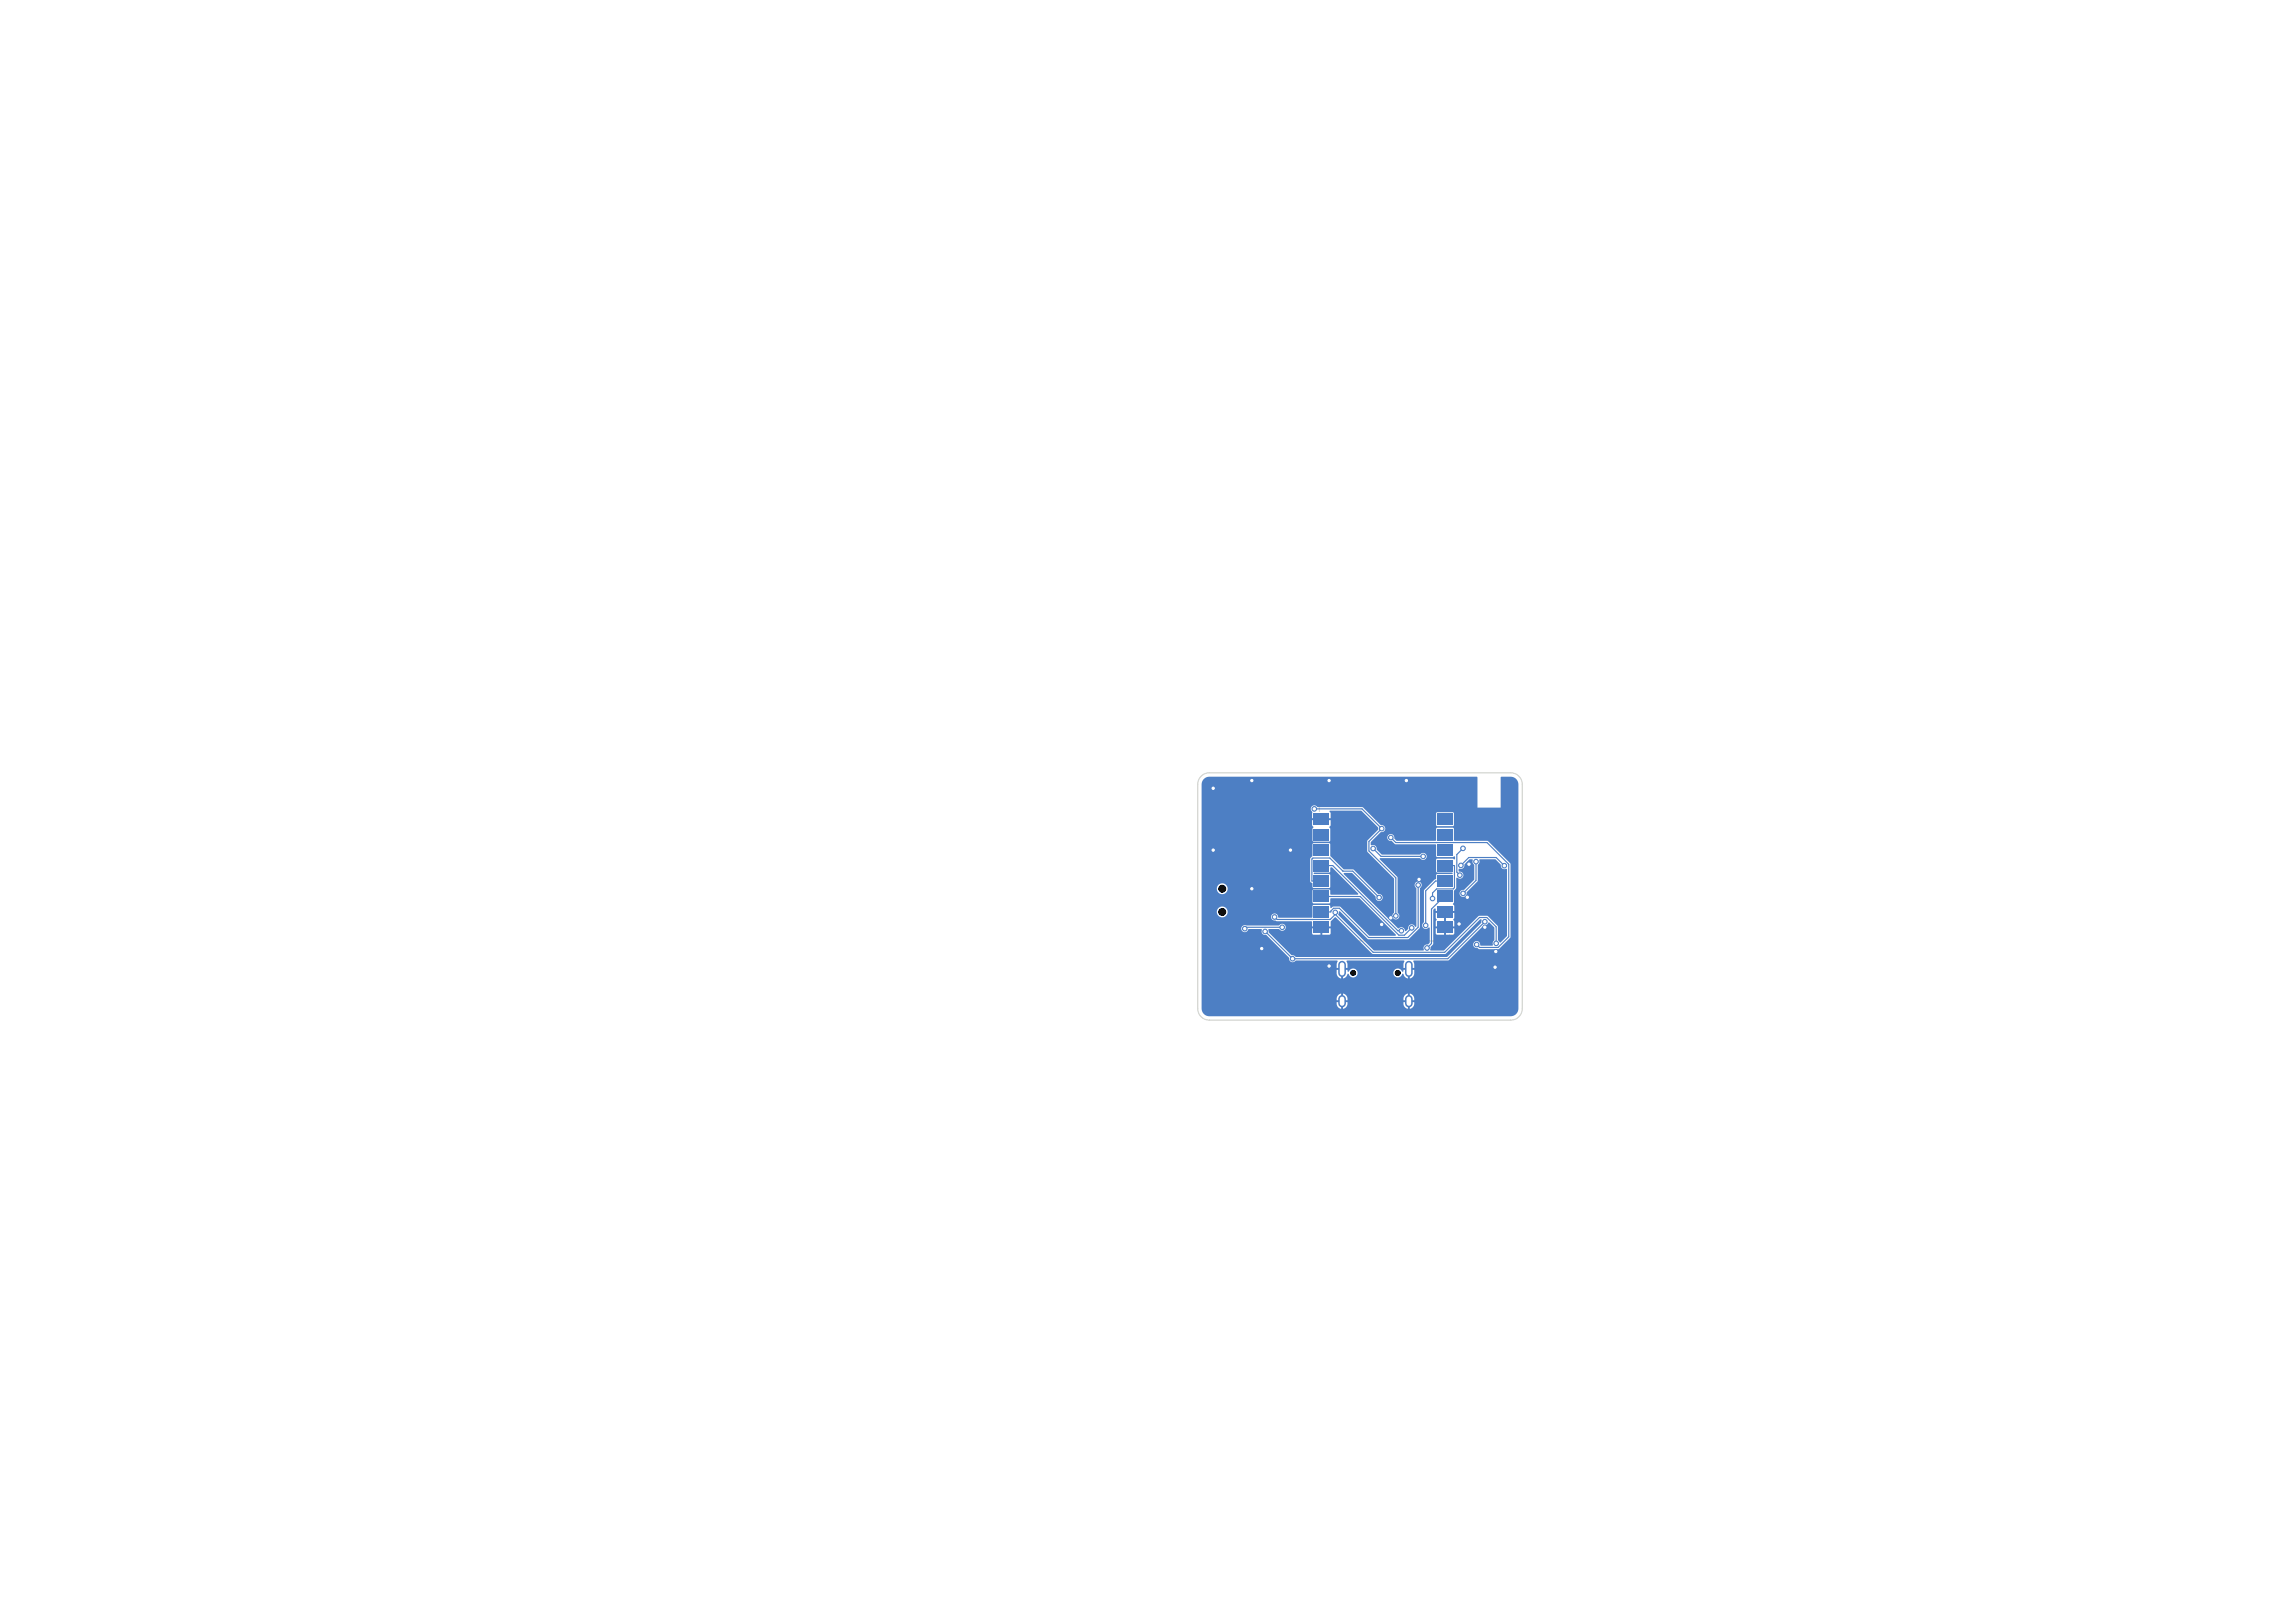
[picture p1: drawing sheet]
<svg xmlns="http://www.w3.org/2000/svg" width="297mm" height="210mm" viewBox="0 0 297 210" stroke-linecap="round" stroke-linejoin="round" font-family="sans-serif">
<defs><g id="words">
<g font-size=".5" fill="#e8b2a7">
<text x="159.7" y="128.2" transform="rotate(-90 159.7 128.2)">Cagayan State University - Carig Campus</text>
<text x="160.5" y="128.2" transform="rotate(-90 160.5 128.2)">Junior Institude of Electronics Engineering - Cagayan Valley Chapter</text>
</g>
</g></defs>
<path d="M170.8 105v-.7h16.5v.7M170.8 121v.8h16.5v-.8" fill="none" stroke="#e8b2a7" stroke-width=".15"/>
<path d="M187.6 121h.5l-.5 .5z" fill="none" stroke="#e8b2a7" stroke-width=".13"/>
<path d="M187.6 121h.5l-.5 .5z" fill="#e8b2a7"/>
<path d="M155.4 100.4l.5-.3 .6-.1h39a1.5 1.5 0 0 1 1.5 1.5v29a1.5 1.5 0 0 1-1.5 1.5h-39a1.5 1.5 0 0 1-1.5-1.5v-29l.1-.5z" fill="none" stroke="#d0d2cd" stroke-width=".15"/>
<path d="M173.7 124.8v1.1M173.7 129.3v.6M182.3 124.8v1.1M182.3 129.3v.6" fill="none" stroke="#4d7fc4" stroke-width="1"/>
<g fill="#4d7fc4">
<path d="M186 119.3h2v1.5h-2z"/>
<path d="M186 117.3h2v1.5h-2z"/>
<path d="M186 115.3h2v1.5h-2z"/>
<path d="M186 113.3h2v1.5h-2z"/>
<path d="M186 111.3h2v1.5h-2z"/>
<path d="M186 109.3h2v1.5h-2z"/>
<path d="M186 107.3h2v1.5h-2z"/>
<path d="M186 105.3h2v1.5h-2z"/>
<path d="M170 105.3h2v1.5h-2z"/>
<path d="M170 107.3h2v1.5h-2z"/>
<path d="M170 109.3h2v1.5h-2z"/>
<path d="M170 111.3h2v1.5h-2z"/>
<path d="M170 113.3h2v1.5h-2z"/>
<path d="M170 115.3h2v1.5h-2z"/>
<path d="M170 117.3h2v1.5h-2z"/>
<path d="M170 119.3h2v1.5h-2z"/>
</g>
<g fill="#4d7fc4" stroke="#4d7fc4" stroke-width=".13">
<circle cx="193.6" cy="122.1" r=".3"/>
<circle cx="172.8" cy="118.1" r=".3"/>
<circle cx="164.9" cy="118.7" r=".3"/>
<circle cx="193.5" cy="125.1" r=".25"/>
<circle cx="172" cy="101" r=".3"/>
<circle cx="172" cy="125" r=".3"/>
<circle cx="182" cy="101" r=".3"/>
<circle cx="193.6" cy="123.1" r=".25"/>
<circle cx="188.8" cy="119.6" r=".25"/>
<circle cx="180" cy="118.8" r=".25"/>
<circle cx="162" cy="101" r=".3"/>
<circle cx="163.3" cy="122.7" r=".25"/>
<circle cx="157" cy="110" r=".3"/>
<circle cx="189.9" cy="116.1" r=".25"/>
<circle cx="178.8" cy="119.6" r=".25"/>
<circle cx="183.6" cy="113.8" r=".25"/>
<circle cx="192.2" cy="120" r=".25"/>
<circle cx="162" cy="115" r=".3"/>
<circle cx="167" cy="110" r=".3"/>
<circle cx="157" cy="102" r=".3"/>
<circle cx="190.1" cy="111.8" r=".3"/>
<circle cx="184.7" cy="122.7" r=".3"/>
<circle cx="189.3" cy="109.8" r=".3"/>
<circle cx="188.9" cy="113.2" r=".3"/>
<circle cx="165.9" cy="120" r=".3"/>
<circle cx="161.1" cy="120.2" r=".3"/>
<circle cx="189.3" cy="115.6" r=".3"/>
<circle cx="191" cy="111.5" r=".3"/>
<circle cx="167.3" cy="124.1" r=".3"/>
<circle cx="192.2" cy="119.3" r=".3"/>
<circle cx="163.7" cy="120.5" r=".3"/>
<circle cx="181.4" cy="120.4" r=".3"/>
<circle cx="170.1" cy="104.7" r=".3"/>
<circle cx="180.6" cy="118.5" r=".3"/>
<circle cx="178.8" cy="107.2" r=".3"/>
<circle cx="184.2" cy="110.8" r=".3"/>
<circle cx="177.7" cy="109.8" r=".3"/>
<circle cx="194.7" cy="112" r=".3"/>
<circle cx="189.1" cy="112" r=".3"/>
<circle cx="185.4" cy="116.3" r=".3"/>
<circle cx="184.5" cy="119.7" r=".3"/>
<circle cx="183.5" cy="114.5" r=".3"/>
<circle cx="182.7" cy="120.1" r=".3"/>
<circle cx="178.5" cy="116.1" r=".3"/>
<circle cx="191.1" cy="122.2" r=".3"/>
<circle cx="180" cy="108.4" r=".3"/>
</g>
<g fill="none" stroke="#4d7fc4" stroke-width=".15">
<path d="M165.9 120h-4.6l-.2 .2M170.1 104.7h6.2l2.5 2.5-1.6 1.7v1.2l3.4 3.5v4.9M171 116h5l5 5h.7l1-.9M171 112h1.5l8.4 8.4h.5M172.8 118.3l4.9 4.9h9.3l4.5-4.5h.9l1.2 1.2v2.2M172.8 118.3l-.7 .7h-6.8l-.4-.3M172.8 118.1v.2M173.8 112.7l-1.7-1.7h-2.2l-.1 .2v2.8h1.2M173.8 112.7h1.3l3.4 3.4M173.8 112.7h.1M177.7 109.8l1 1h5.5M180 108.4l.6 .6h11.8l2.9 2.8v9.4l-1.4 1.4h-2.4l-.4-.4"/>
<path d="M183.5 114.5v5.5l-1.3 1.3h-5.1l-3.8-3.8h-.7l-.4 .4v.1h-1.2M184.2 110.8h.1M187 116h-.1l-1.6 1.6v4.5l-.6 .6M187 112h1.2v2.9l-.1 .1h-2.2l-.5 .5v.8M187 114h-1.2l-1.3 1.3v4.4M189.1 112l1-1h3.5l1.1 1M189.3 109.8l-.8 .8v2.2l.4 .4M191 111.5v2.4l-1.7 1.7M192.2 119.3l-4.8 4.8h-20.1l-3.6-3.6"/>
</g>
<g fill="#4d7fc4">
<path d="M188.8 112.4a.53 .53 0 0 0 .7-.6l.7-.6h.4v.5l.2 .2v1.9l-1.3 1.3a.48 .48 0 0 0-.5 .3 .48 .48 0 0 0 .2 .6 .53 .53 0 0 0 .6-.6l1.4-1.4v-2.1l.2-.2 .1-.5h2l.7 .7a.53 .53 0 0 0 .8 .5v.1v5.6h-9.2v.7a.22 .22 0 0 1 .1 .2 .22 .22 0 0 1-.1 .2v.7h1.1v-1.8h.2v1.8h1.1l-.1-.8a.15 .15 0 0 1 0-.1 .15 .15 0 0 1 .1-.2v-.7h6.8v3l-.8 .8h-.1l-.3-.3v-1.8l-1.3-1.3h-1.1l-1.7 1.6h-3.9v.7l.2 .1h.9v-.8h.2v.8h1l.1-.8h1.5l-2.8 2.9h-1.8v-.4l.4-.5v-4.4l.2-.2 .1 .4h2.4v-.7a.21 .21 0 0 1-.2-.2 .21 .21 0 0 1 .2-.2v-1.5l.3-.4v-1.3l.1-.1a.46 .46 0 0 0 .7-.1 .46 .46 0 0 0-.4-.6l-.1-.1z"/>
<path d="M155.7 100.9l.5-.3 .3-.1h34.6l.1 .1v3.9h3v-3.9l1.3-.1a1 1 0 0 1 1 1v3.7h-8.3l-.2-.1h-2l-.1 .1v1.6l.1 .1h2.1l.1-1.7h8.3v6.6h-1l-3-3h-4.3v-1.6l-.1-.1h-2.2v1.6l-.1 .1h-5l-.4-.3a.48 .48 0 0 0-.4-.6 .48 .48 0 0 0-.5 .6 .48 .48 0 0 0 .6 .3l.5 .4 5.2 .1 .1 1.5-1.3-.1a.45 .45 0 0 0-.3-.3 .45 .45 0 0 0-.5 .1l-5 .1-.6-.7a.56 .56 0 0 0-.8-.6v-.4l1.3-1.2a.48 .48 0 0 0 .6-.5 .48 .48 0 0 0-.6-.5l-2.4-2.3h-5.9a.45 .45 0 0 0-.6-.1 .45 .45 0 0 0 0 .7v.9h2.4v-.7l-.1-.2v-.1h4l1.3 1.2h-7.6v.7l.2 .2-.1 .2v1.6v.1h2.2l.1-1.7-.2-.2 .2-.2v-.7h5.2l.9 1v.3l-1.3 1.3-.1 1.5 3.5 3.5v4.4a.47 .47 0 0 0-.1 .7 .47 .47 0 0 0 .8 0 .47 .47 0 0 0-.2-.7v-4.6l-2.3-2.3v-.1h5.2a.45 .45 0 0 0 .5 .1 .45 .45 0 0 0 .3-.4h1.3l.1 .1h2l.2-.1 .1 .3-.1 .1-.2-.1h-2l-.1 .1v1.7h2l.1 .1-.1 .1h-2v.1l-.1 .6h-.2l-1.3 1.3v4.2a.47 .47 0 0 0-.1 .8 .47 .47 0 0 0 .7-.1l.1 .1v1.8l-.3 .3a.48 .48 0 0 0-.4 .7l-.1 .1h-6.4l-4.6-4.7 .1-.3 .1-.1 3.7 3.6h5.1l1.6-1.5v-5.1a.47 .47 0 0 0 0-.7 .47 .47 0 0 0-.7 .1 .47 .47 0 0 0 .2 .7v4.8l-.1 .1a.47 .47 0 0 0-.6-.3 .47 .47 0 0 0-.4 .5l-.3 .4a.54 .54 0 0 0-.4-.5 .54 .54 0 0 0-.5 .1l-7.1-7v-.1h1.1l3 3a.48 .48 0 0 0 .3 .5 .48 .48 0 0 0 .6-.2 .45 .45 0 0 0-.5-.6l-3.2-3.2h-1.3l-1.7-1.7v-1.6l-.2-.1h-2l-.1 .1v1.5l-.3 .4v2.9l.2 .3 .1 .5 .1 .1h2.1v-1.8h-2l-.1-.1 .1-.1h2l.1-.1v-.5l.1-.1 2.8 2.7h-16.2l-.1-.1a.7 .7 0 0 0-1.1-.3 .7 .7 0 0 0 .2 1.2 .7 .7 0 0 0 1-.8h16.2l.7 .7-.1 .2h-3.4l-.1-.1v-.5l-.1-.1h-2.2v.1v1.6l.1 .1h2.1l.1-.1v-.5l.1-.1h3.6l4.7 4.8v.1h-3.4l-3.7-3.8h-1l-.3 .2-.1-.3-.1-.1h-2.1v.1v.7h-11a.7 .7 0 0 0-1.1-.5 .7 .7 0 0 0 0 1.2 .7 .7 0 0 0 1.1-.5v-.2h11v.8l-.1 .1h-4.3l-.1-.1a.46 .46 0 0 0-.6-.5 .46 .46 0 0 0-.3 .6 .46 .46 0 0 0 .6 .3l.1 .1h4.5l.1 .1v.6h2.4v-.7l.6-.5 1.5 1.4h-4.5l.1 .8h1v-.8h.2v.8h1l.1-.8h2.1l3.4 3.3h9.3l4.5-4.4h.3l-.1 .4-4.5 4.4h-19.5l-.3-.2h-.3l-2.9-2.9-.1-.4 .1-.1 1.4 .1a.45 .45 0 0 0 .6 0 .45 .45 0 0 0 0-.7 .45 .45 0 0 0-.6 .1h-4.3a.46 .46 0 0 0-.6 .3 .46 .46 0 0 0 .3 .6 .46 .46 0 0 0 .6-.4h1.7a.55 .55 0 0 0 .6 .8l2.9 3a.48 .48 0 0 0 .4 .5 .48 .48 0 0 0 .5-.2h5.3l.1 .1-.1 .4v.4h.4v.3h-.4a.96 .96 0 0 0 .2 1l.4 .1v-.4h.2v.4a.78 .78 0 0 0 .6-.6h.1a.59 .59 0 0 0 .9 .4 .59 .59 0 0 0 .1-.9 .59 .59 0 0 0-.9 .2h-.2v-.2h-.4v-.3h.4v-.4l-.1-.4v-.1h7.4l.1 .1-.2 .4v.4h.4v.3h-.4v.2h-.1a.58 .58 0 0 0-.7-.4 .58 .58 0 0 0-.4 .7 .58 .58 0 0 0 .7 .4l.4-.4h.1a.75 .75 0 0 0 .6 .6v-.4h.2v.4l.4-.1 .2-.4v-.6h-.4v-.3h.4l-.1-.9 4.6-.1 4.6-4.5a.55 .55 0 0 0 .5-.3l.8 .7v1.5l-.2 .3v.4l-.1 .1-1.5-.1a.47 .47 0 0 0-.5-.5 .47 .47 0 0 0-.5 .6 .47 .47 0 0 0 .7 .3l.1 .1h2.5l1.5-1.5 .1-9.5h1v17.4h-13.5l-.1-.4-.5-.2v.4h-.2v-.4h-.1l-.3 .2-.2 .4h-7.2l-.2-.4-.3-.2h-.1v.4h-.2v-.4a.72 .72 0 0 0-.6 .8h.4v.3h-.4a.72 .72 0 0 0 .6 .8v-.4h.2v.4h.1a.74 .74 0 0 0 .5-.8h-.4v-.3h.4v-.2h7.2v.2h.4v.3h-.4a.72 .72 0 0 0 .6 .8v-.4h.2v.4h.1a.74 .74 0 0 0 .5-.8h-.4v-.3h.4v-.2h13.5v1.3a1 1 0 0 1-1 1h-39a1 1 0 0 1-1-1v-29z"/>
</g>
<g fill="#fff" stroke="#fff" stroke-width=".13">
<circle cx="193.6" cy="122.1" r=".15"/>
<circle cx="172.8" cy="118.1" r=".15"/>
<circle cx="164.9" cy="118.7" r=".15"/>
<circle cx="193.5" cy="125.2" r=".15"/>
<circle cx="172" cy="101" r=".15"/>
<circle cx="172" cy="125" r=".15"/>
<circle cx="182" cy="101" r=".15"/>
<circle cx="193.6" cy="123.1" r=".15"/>
<circle cx="188.8" cy="119.6" r=".15"/>
<circle cx="180" cy="118.8" r=".15"/>
<circle cx="162" cy="101" r=".15"/>
<circle cx="163.3" cy="122.7" r=".15"/>
<circle cx="157" cy="110" r=".15"/>
<circle cx="189.9" cy="116.1" r=".15"/>
<circle cx="178.8" cy="119.6" r=".15"/>
<circle cx="183.6" cy="113.8" r=".15"/>
<circle cx="192.2" cy="120" r=".15"/>
<circle cx="162" cy="115" r=".15"/>
<circle cx="167" cy="110" r=".15"/>
<circle cx="157" cy="102" r=".15"/>
<circle cx="190.1" cy="111.8" r=".15"/>
<circle cx="184.7" cy="122.7" r=".15"/>
<circle cx="189.3" cy="109.8" r=".15"/>
<circle cx="188.9" cy="113.2" r=".15"/>
<circle cx="165.9" cy="120" r=".15"/>
<circle cx="161.1" cy="120.2" r=".15"/>
<circle cx="189.3" cy="115.6" r=".15"/>
<circle cx="191" cy="111.5" r=".15"/>
<circle cx="167.3" cy="124.1" r=".15"/>
<circle cx="192.2" cy="119.3" r=".15"/>
<circle cx="163.7" cy="120.5" r=".15"/>
<circle cx="181.4" cy="120.4" r=".15"/>
<circle cx="170.1" cy="104.7" r=".15"/>
<circle cx="180.6" cy="118.5" r=".15"/>
<circle cx="178.8" cy="107.2" r=".15"/>
<circle cx="184.2" cy="110.8" r=".15"/>
<circle cx="177.7" cy="109.8" r=".15"/>
<circle cx="194.7" cy="112" r=".15"/>
<circle cx="189.1" cy="112" r=".15"/>
<circle cx="185.4" cy="116.3" r=".15"/>
<circle cx="184.5" cy="119.7" r=".15"/>
<circle cx="183.5" cy="114.5" r=".15"/>
<circle cx="182.7" cy="120.1" r=".15"/>
<circle cx="178.5" cy="116.1" r=".15"/>
<circle cx="191.1" cy="122.2" r=".15"/>
<circle cx="180" cy="108.4" r=".15"/>
</g>
<g fill="#000" stroke="#000" stroke-width=".13">
<circle cx="158.2" cy="118" r=".45"/>
<circle cx="158.2" cy="115" r=".45"/>
<circle cx="175.1" cy="125.9" r=".32"/>
<circle cx="180.9" cy="125.9" r=".33"/>
</g>
<path d="M173.7 124.8v1.1M173.7 129.3v.6M182.3 124.8v1.1M182.3 129.3v.6" fill="none" stroke="#fff" stroke-width=".6"/>
<use href="#words"/>
</svg>
